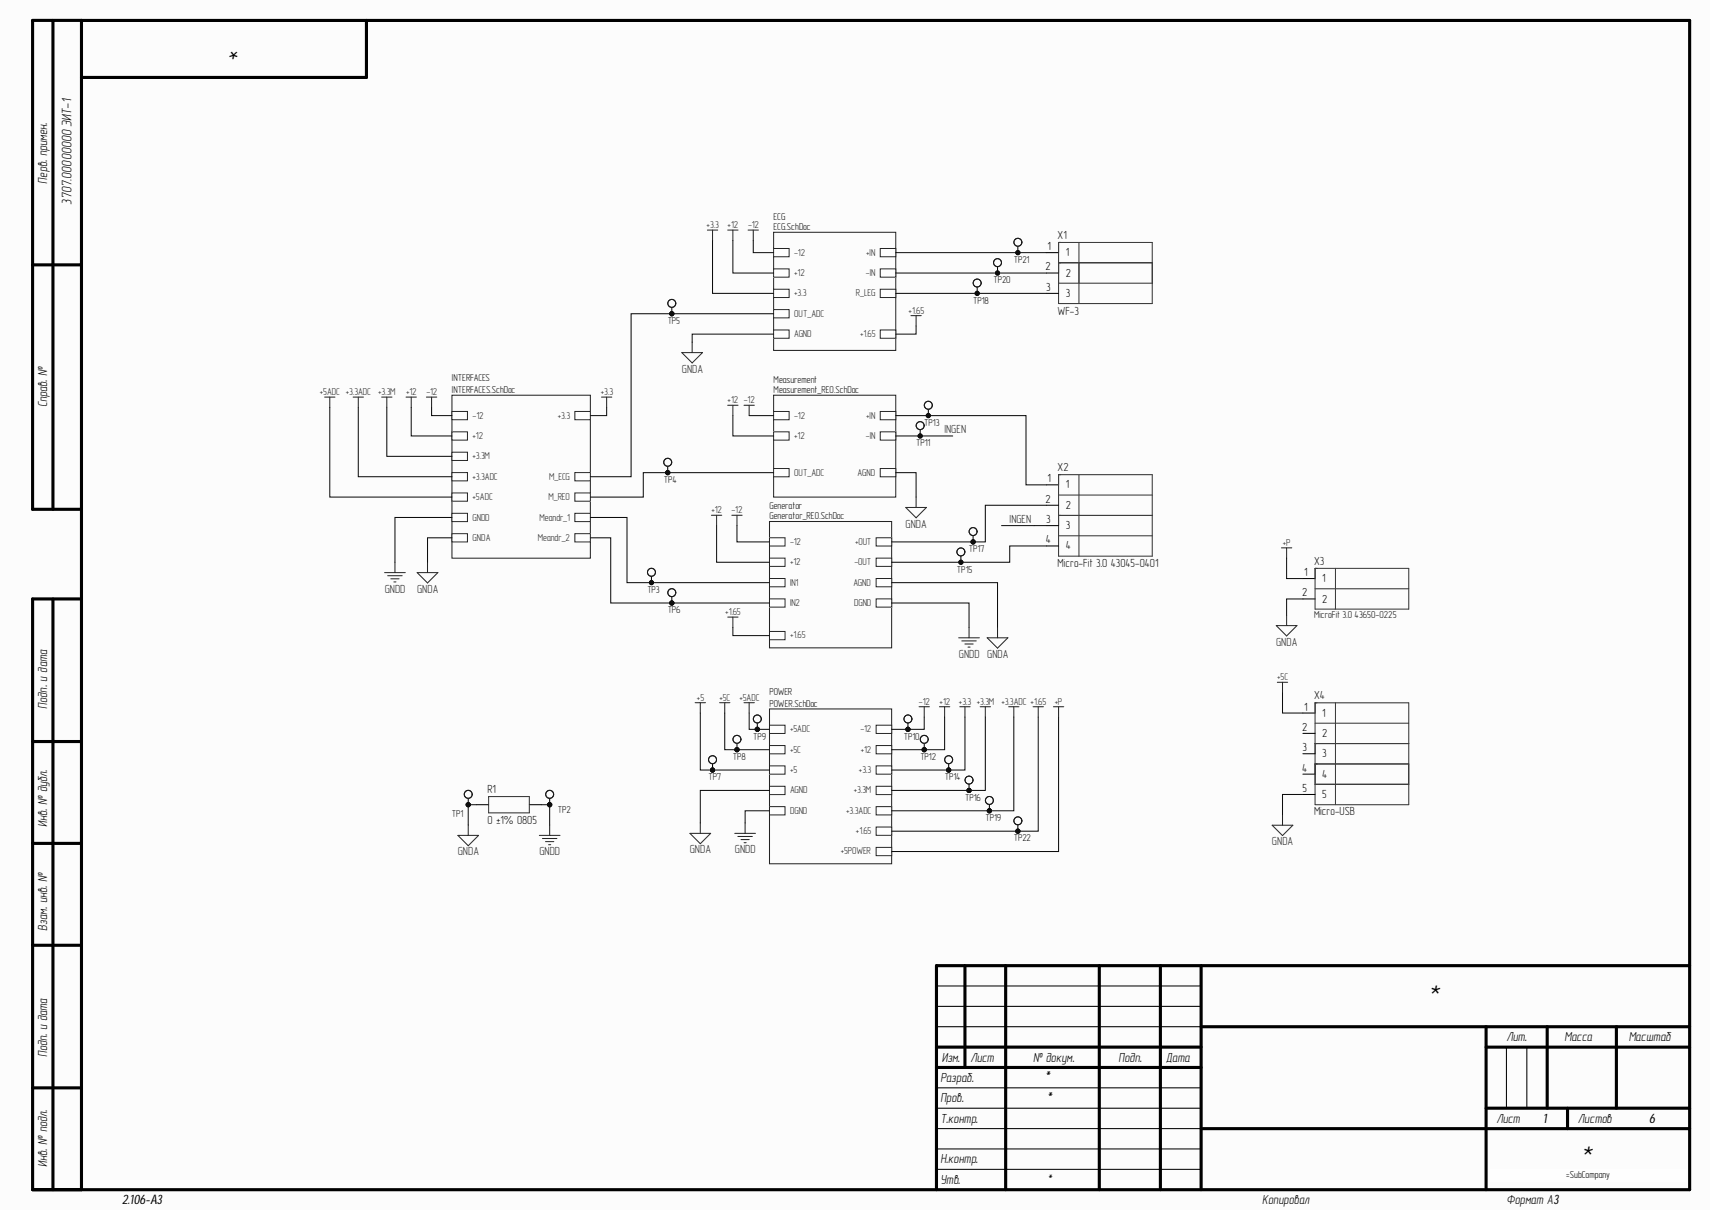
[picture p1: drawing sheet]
<svg xmlns="http://www.w3.org/2000/svg" width="420mm" height="297mm" viewBox="0 0 420 297" stroke-linecap="round" stroke-linejoin="round" font-family="sans-serif">
<defs><g id="words">
<g font-size="7">
<text x="350.1" y="246.6">*</text>
<text x="387.6" y="286.1">*</text>
</g>
<text font-size="6.6" x="59.4" y="9.9" transform="rotate(-180 59.4 9.9)">*</text>
<g font-size="3.9">
<text x="256.1" y="265.5">*</text>
<text x="256.6" y="270.5">*</text>
</g>
<g font-size="3.4">
<text x="17.5" y="50.3" transform="rotate(-90 17.5 50.3)">3707.00000000 ЭИТ-1</text>
<text x="256.8" y="290.4">*</text>
</g>
<g font-size="3.3">
<text x="11.6" y="45" transform="rotate(-90 11.6 45)">Перв. примен.</text>
<text x="11.6" y="99.9" transform="rotate(-90 11.6 99.9)">Справ. №</text>
<text x="11.6" y="173.9" transform="rotate(-90 11.6 173.9)">Подп. и дата</text>
<text x="11.6" y="202.9" transform="rotate(-90 11.6 202.9)">Инв. № дубл.</text>
<text x="11.6" y="228.4" transform="rotate(-90 11.6 228.4)">Взам. инв. №</text>
<text x="369.6" y="255.4">Лит.</text>
<text x="383.9" y="255.4">Масса</text>
<text x="399.6" y="255.4">Масштаб</text>
<text x="11.6" y="259.3" transform="rotate(-90 11.6 259.3)">Подп. и дата</text>
<text x="231.1" y="260.4">Изм.</text>
<text x="238.1" y="260.4">Лист</text>
<text x="253.5" y="260.4">№ докум.</text>
<text x="274.4" y="260.4">Подп.</text>
<text x="286" y="260.4">Дата</text>
<text x="230.7" y="265.4">Разраб.</text>
<text x="230.7" y="270.4">Пров.</text>
<text x="230.7" y="275.4">Т.контр.</text>
<text x="367.1" y="275.4">Лист</text>
<text x="378.6" y="275.4">1</text>
<text x="387.1" y="275.4">Листов</text>
<text x="404.6" y="275.4">6</text>
<text x="11.6" y="286.3" transform="rotate(-90 11.6 286.3)">Инв. № подл.</text>
<text x="230.7" y="285.4">Н.контр.</text>
<text x="230.7" y="290.4">Утв.</text>
<text x="29.9" y="295.4">2.106-A3</text>
<text x="309.7" y="295.4">Копировал</text>
<text x="369.6" y="295.4">Формат А3</text>
</g>
<g font-size="2.9" fill="#0e0e0e">
<text x="259.5" y="58.6">X1</text>
<text x="259.5" y="77.2">WF-3</text>
<text x="259.5" y="115.6">X2</text>
<text x="259.5" y="139.1">Micro-Fit 3.0 43045-0401</text>
<text x="322.4" y="138.5">X3</text>
<text x="322.4" y="171.5">X4</text>
<text x="119.6" y="194.5">R1</text>
<text x="119.6" y="202">0 ±1% 0805</text>
<text x="322.4" y="200">Micro-USB</text>
</g>
<g font-size="2.9">
<text x="257" y="61.3">1</text>
<text x="261.5" y="62.9">1</text>
<text x="256.5" y="66.3">2</text>
<text x="256.7" y="71.3">3</text>
<text x="261.5" y="67.9">2</text>
<text x="261.5" y="72.8">3</text>
<text x="257" y="118.3">1</text>
<text x="261.5" y="119.8">1</text>
<text x="256.5" y="123.3">2</text>
<text x="261.5" y="124.8">2</text>
<text x="256.7" y="128.3">3</text>
<text x="261.5" y="129.8">3</text>
<text x="256.6" y="133.3">4</text>
<text x="261.5" y="134.8">4</text>
<text x="319.9" y="141.3">1</text>
<text x="324.4" y="142.8">1</text>
<text x="319.5" y="146.3">2</text>
<text x="324.4" y="147.8">2</text>
<text x="319.5" y="179.3">2</text>
<text x="319.9" y="174.3">1</text>
<text x="324.4" y="175.8">1</text>
<text x="319.6" y="184.3">3</text>
<text x="324.4" y="180.8">2</text>
<text x="324.4" y="185.8">3</text>
<text x="319.5" y="189.3">4</text>
<text x="324.4" y="190.8">4</text>
<text x="319.6" y="194.3">5</text>
<text x="324.4" y="195.8">5</text>
</g>
<g font-size="2.9" fill="#262626">
<text x="167.3" y="91.5">GNDA</text>
<text x="231.7" y="106.3">INGEN</text>
<text x="222.2" y="129.5">GNDA</text>
<text x="247.7" y="128.3">INGEN</text>
<text x="94.4" y="145.4">GNDD</text>
<text x="102.3" y="145.4">GNDA</text>
<text x="235.3" y="161.4">GNDD GNDA</text>
<text x="313.1" y="158.4">GNDA</text>
<text x="112.3" y="209.8">GNDA</text>
<text x="132.4" y="209.8">GNDD</text>
<text x="169.2" y="209.3">GNDA</text>
<text x="180.3" y="209.3">GNDD</text>
<text x="312.1" y="207.4">GNDA</text>
</g>
<g font-size="2.5" fill="#0e0e0e">
<text x="189.8" y="53.9">ECG</text>
<text x="189.8" y="56.4">ECG.SchDoc</text>
<text x="248.7" y="64.5">TP21</text>
<text x="243.7" y="69.5">TP20</text>
<text x="238.8" y="74.5">TP18</text>
<text x="163.8" y="79.4">TP5</text>
<text x="110.9" y="93.4">INTERFACES</text>
<text x="189.8" y="93.9">Measurement</text>
<text x="110.9" y="96.5">INTERFACES.SchDoc</text>
<text x="189.8" y="96.5">Measurement_REO.SchDoc</text>
<text x="226.7" y="104.5">TP13</text>
<text x="224.8" y="109.5">TP11</text>
<text x="162.9" y="118.5">TP4</text>
<text x="188.8" y="124.9">Generator</text>
<text x="188.8" y="127.4">Generator_REO.SchDoc</text>
<text x="237.7" y="135.5">TP17</text>
<text x="234.8" y="140.5">TP15</text>
<text x="158.8" y="145.4">TP3</text>
<text x="163.8" y="150.4">TP6</text>
<text x="322.4" y="151.7">MicroFit 3.0 43650-0225</text>
<text x="188.8" y="170.4">POWER</text>
<text x="188.8" y="173.4">POWER.SchDoc</text>
<text x="184.8" y="181.4">TP9</text>
<text x="221.8" y="181.4">TP10</text>
<text x="173.8" y="191.4">TP7</text>
<text x="179.8" y="186.4">TP8</text>
<text x="225.8" y="186.4">TP12</text>
<text x="231.8" y="191.4">TP14</text>
<text x="236.8" y="196.4">TP16</text>
<text x="110.9" y="200.4">TP1</text>
<text x="136.8" y="199.3">TP2</text>
<text x="241.8" y="201.4">TP19</text>
<text x="248.7" y="206.4">TP22</text>
</g>
<g font-size="2.5" fill="#262626">
<text x="173.4" y="55.9">+3.3</text>
<text x="178.5" y="55.9">+12</text>
<text x="183.5" y="55.9">-12</text>
<text x="194.9" y="62.7">-12</text>
<text x="212.5" y="62.7">+IN</text>
<text x="194.9" y="67.7">+12</text>
<text x="212.5" y="67.7">-IN</text>
<text x="194.9" y="72.7">+3.3</text>
<text x="194.9" y="77.7">OUT_ADC</text>
<text x="210" y="72.7">R_LEG</text>
<text x="222.9" y="76.9">+1.65</text>
<text x="194.9" y="82.7">AGND</text>
<text x="211" y="82.7">+1.65</text>
<text x="78.5" y="96.9">+5ADC +3.3ADC</text>
<text x="92.8" y="96.9">+3.3M</text>
<text x="99.6" y="96.9">+12</text>
<text x="104.6" y="96.9">-12</text>
<text x="147.4" y="96.9">+3.3</text>
<text x="178.5" y="98.9">+12 -12</text>
<text x="116" y="107.7">+12</text>
<text x="116" y="102.7">-12</text>
<text x="136.8" y="102.7">+3.3</text>
<text x="194.9" y="102.7">-12</text>
<text x="194.9" y="107.7">+12</text>
<text x="212.5" y="107.7">-IN</text>
<text x="212.5" y="102.7">+IN</text>
<text x="116" y="112.7">+3.3M</text>
<text x="116" y="117.7">+3.3ADC</text>
<text x="134.7" y="117.7">M_ECG</text>
<text x="194.9" y="116.7">OUT_ADC</text>
<text x="210.4" y="116.7">AGND</text>
<text x="116" y="122.7">+5ADC</text>
<text x="134.6" y="122.7">M_REO</text>
<text x="174.6" y="125.9">+12</text>
<text x="179.5" y="125.9">-12</text>
<text x="116" y="127.7">GNDD</text>
<text x="132.4" y="127.7">Meandr_1</text>
<text x="116" y="132.7">GNDA</text>
<text x="131.9" y="132.7">Meandr_2</text>
<text x="193.8" y="133.7">-12</text>
<text x="209.8" y="133.7">+OUT</text>
<text x="314.8" y="133.9">+P</text>
<text x="193.8" y="143.7">IN1</text>
<text x="193.8" y="138.7">+12</text>
<text x="209.4" y="143.7">AGND</text>
<text x="209.7" y="138.7">-OUT</text>
<text x="193.8" y="148.7">IN2</text>
<text x="209.6" y="148.7">DGND</text>
<text x="177.9" y="150.9">+1.65</text>
<text x="193.8" y="156.6">+1.65</text>
<text x="313.4" y="166.8">+5C</text>
<text x="171" y="171.8">+5</text>
<text x="176.5" y="171.8">+5C</text>
<text x="181.4" y="171.8">+5ADC</text>
<text x="225.5" y="172.9">-12</text>
<text x="230.6" y="172.9">+12</text>
<text x="235.3" y="172.9">+3.3 +3.3M</text>
<text x="245.7" y="172.9">+3.3ADC +1.65</text>
<text x="258.8" y="172.9">+P</text>
<text x="193.8" y="179.6">+5ADC</text>
<text x="211.1" y="179.6">-12</text>
<text x="193.8" y="184.6">+5C</text>
<text x="211.2" y="184.6">+12</text>
<text x="193.8" y="189.6">+5</text>
<text x="210.8" y="189.6">+3.3</text>
<text x="193.8" y="194.6">AGND</text>
<text x="209.5" y="194.6">+3.3M</text>
<text x="193.8" y="199.6">DGND</text>
<text x="207.6" y="199.6">+3.3ADC</text>
<text x="206.3" y="209.6">+5POWER</text>
<text x="210" y="204.6">+1.65</text>
</g>
<text font-size="2.5" x="384.3" y="288.9">=SubCompany</text>
</g></defs>
<g fill="#fcfcfc">
<path d="M0 0h419.6v296.8h-419.6z" fill-rule="evenodd"/>
<path d="M0 0h419.6v296.8h-419.6z" fill-rule="evenodd"/>
</g>
<g fill="none" stroke="#000" stroke-width=".76">
<path d="M13 5v119.9M20 5v286.8M89.9 5v14h-69.9M8 65h12M20 124.9h-12v-119.9h406.6v286.8h-406.6v-144.9h12M13 146.9v144.9M8 181.9h12M8 206.9h12M8 231.9h12M229.8 236.9h184.8M229.8 236.9v54.9M236.8 236.9v24.9"/>
<path d="M246.7 236.9v54.9M269.7 236.9v54.9M284.7 236.9v54.9M294.7 236.9v54.9M229.8 256.8h64.9M294.7 251.8h119.9M364.6 256.9h50M364.6 251.8v40M379.6 251.8v20M396.6 251.8v20M8 266.8h12M229.8 261.8h64.9"/>
<path d="M294.7 276.8h119.9M364.6 271.8h50M384.6 271.8v5"/>
</g>
<path d="M229.8 251.8h64.9M229.8 246.8h64.9M229.8 241.8h64.9M369.6 256.9v14.9M374.6 256.9v14.9M229.8 276.8h64.9M229.8 271.8h64.9M229.8 266.8h64.9M229.8 286.8h64.9M229.8 281.8h64.9" fill="none" stroke="#000" stroke-width=".25"/>
<path d="M365.6 286.8h48v3h-48z" fill-rule="evenodd" fill="#fefefe"/>
<path d="M365.6 286.8h48v3h-48z" fill="none" stroke="#fefefe" stroke-width=".25"/>
<path d="M188.8 127.9h30v31h-30z" fill="none" stroke="#262626" stroke-width=".25"/>
<path d="M215 141.9h3.8v2h-3.8z" fill-rule="evenodd" fill="#fefefe"/>
<path d="M215 141.9h3.8v2h-3.8z" fill="none" stroke="#262626" stroke-width=".25"/>
<path d="M215 136.9h3.8v2h-3.8z" fill-rule="evenodd" fill="#fefefe"/>
<path d="M215 136.9h3.8v2h-3.8z" fill="none" stroke="#262626" stroke-width=".25"/>
<path d="M188.8 141.9h3.8v2h-3.8z" fill-rule="evenodd" fill="#fefefe"/>
<path d="M188.8 141.9h3.8v2h-3.8z" fill="none" stroke="#262626" stroke-width=".25"/>
<path d="M215 131.9h3.8v2h-3.8z" fill-rule="evenodd" fill="#fefefe"/>
<path d="M215 131.9h3.8v2h-3.8z" fill="none" stroke="#262626" stroke-width=".25"/>
<path d="M188.8 131.9h3.8v2h-3.8z" fill-rule="evenodd" fill="#fefefe"/>
<path d="M188.8 131.9h3.8v2h-3.8z" fill="none" stroke="#262626" stroke-width=".25"/>
<path d="M188.8 136.9h3.8v2h-3.8z" fill-rule="evenodd" fill="#fefefe"/>
<path d="M188.8 136.9h3.8v2h-3.8z" fill="none" stroke="#262626" stroke-width=".25"/>
<path d="M188.8 146.9h3.8v2h-3.8z" fill-rule="evenodd" fill="#fefefe"/>
<path d="M188.8 146.9h3.8v2h-3.8z" fill="none" stroke="#262626" stroke-width=".25"/>
<path d="M215 146.9h3.8v2h-3.8z" fill-rule="evenodd" fill="#fefefe"/>
<path d="M215 146.9h3.8v2h-3.8z" fill="none" stroke="#262626" stroke-width=".25"/>
<path d="M188.8 154.9h3.8v2h-3.8z" fill-rule="evenodd" fill="#fefefe"/>
<path d="M189.8 96.9h30v25h-30zM188.8 154.9h3.8v2h-3.8z" fill="none" stroke="#262626" stroke-width=".25"/>
<path d="M216 114.9h3.8v2.1h-3.8z" fill-rule="evenodd" fill="#fefefe"/>
<path d="M216 114.9h3.8v2.1h-3.8z" fill="none" stroke="#262626" stroke-width=".25"/>
<path d="M189.8 100.9h3.8v2.1h-3.8z" fill-rule="evenodd" fill="#fefefe"/>
<path d="M189.8 100.9h3.8v2.1h-3.8z" fill="none" stroke="#262626" stroke-width=".25"/>
<path d="M189.8 105.9h3.8v2.1h-3.8z" fill-rule="evenodd" fill="#fefefe"/>
<path d="M189.8 105.9h3.8v2.1h-3.8z" fill="none" stroke="#262626" stroke-width=".25"/>
<path d="M216 100.9h3.8v2.1h-3.8z" fill-rule="evenodd" fill="#fefefe"/>
<path d="M216 100.9h3.8v2.1h-3.8z" fill="none" stroke="#262626" stroke-width=".25"/>
<path d="M216 105.9h3.8v2.1h-3.8z" fill-rule="evenodd" fill="#fefefe"/>
<path d="M216 105.9h3.8v2.1h-3.8z" fill="none" stroke="#262626" stroke-width=".25"/>
<path d="M189.8 114.9h3.8v2.1h-3.8z" fill-rule="evenodd" fill="#fefefe"/>
<path d="M189.8 114.9h3.8v2.1h-3.8zM188.8 173.9h30v38h-30z" fill="none" stroke="#262626" stroke-width=".25"/>
<path d="M188.8 192.9h3.8v2h-3.8z" fill-rule="evenodd" fill="#fefefe"/>
<path d="M188.8 192.9h3.8v2h-3.8z" fill="none" stroke="#262626" stroke-width=".25"/>
<path d="M215 177.9h3.8v2h-3.8z" fill-rule="evenodd" fill="#fefefe"/>
<path d="M215 177.9h3.8v2h-3.8z" fill="none" stroke="#262626" stroke-width=".25"/>
<path d="M215 182.9h3.8v2h-3.8z" fill-rule="evenodd" fill="#fefefe"/>
<path d="M215 182.9h3.8v2h-3.8z" fill="none" stroke="#262626" stroke-width=".25"/>
<path d="M215 187.9h3.8v2h-3.8z" fill-rule="evenodd" fill="#fefefe"/>
<path d="M215 187.9h3.8v2h-3.8z" fill="none" stroke="#262626" stroke-width=".25"/>
<path d="M188.8 177.9h3.8v2h-3.8z" fill-rule="evenodd" fill="#fefefe"/>
<path d="M188.8 177.9h3.8v2h-3.8z" fill="none" stroke="#262626" stroke-width=".25"/>
<path d="M215 192.9h3.8v2h-3.8z" fill-rule="evenodd" fill="#fefefe"/>
<path d="M215 192.9h3.8v2h-3.8z" fill="none" stroke="#262626" stroke-width=".25"/>
<path d="M188.8 182.9h3.8v2h-3.8z" fill-rule="evenodd" fill="#fefefe"/>
<path d="M188.8 182.9h3.8v2h-3.8z" fill="none" stroke="#262626" stroke-width=".25"/>
<path d="M188.8 187.9h3.8v2h-3.8z" fill-rule="evenodd" fill="#fefefe"/>
<path d="M188.8 187.9h3.8v2h-3.8z" fill="none" stroke="#262626" stroke-width=".25"/>
<path d="M188.8 197.9h3.8v2h-3.8z" fill-rule="evenodd" fill="#fefefe"/>
<path d="M188.8 197.9h3.8v2h-3.8z" fill="none" stroke="#262626" stroke-width=".25"/>
<path d="M215 197.9h3.8v2h-3.8z" fill-rule="evenodd" fill="#fefefe"/>
<path d="M215 197.9h3.8v2h-3.8z" fill="none" stroke="#262626" stroke-width=".25"/>
<path d="M215 202.9h3.8v2h-3.8z" fill-rule="evenodd" fill="#fefefe"/>
<path d="M215 202.9h3.8v2h-3.8z" fill="none" stroke="#262626" stroke-width=".25"/>
<path d="M215 207.9h3.8v2h-3.8z" fill-rule="evenodd" fill="#fefefe"/>
<path d="M189.8 57h30v29h-30zM215 207.9h3.8v2h-3.8z" fill="none" stroke="#262626" stroke-width=".25"/>
<path d="M189.8 80.9h3.8v2.1h-3.8z" fill-rule="evenodd" fill="#fefefe"/>
<path d="M189.8 80.9h3.8v2.1h-3.8z" fill="none" stroke="#262626" stroke-width=".25"/>
<path d="M189.8 61h3.8v2h-3.8z" fill-rule="evenodd" fill="#fefefe"/>
<path d="M189.8 61h3.8v2h-3.8z" fill="none" stroke="#262626" stroke-width=".25"/>
<path d="M189.8 66h3.8v2h-3.8z" fill-rule="evenodd" fill="#fefefe"/>
<path d="M189.8 66h3.8v2h-3.8z" fill="none" stroke="#262626" stroke-width=".25"/>
<path d="M189.8 70.9h3.8v2.1h-3.8z" fill-rule="evenodd" fill="#fefefe"/>
<path d="M189.8 70.9h3.8v2.1h-3.8z" fill="none" stroke="#262626" stroke-width=".25"/>
<path d="M216 61h3.8v2h-3.8z" fill-rule="evenodd" fill="#fefefe"/>
<path d="M216 61h3.8v2h-3.8z" fill="none" stroke="#262626" stroke-width=".25"/>
<path d="M216 66h3.8v2h-3.8z" fill-rule="evenodd" fill="#fefefe"/>
<path d="M216 66h3.8v2h-3.8z" fill="none" stroke="#262626" stroke-width=".25"/>
<path d="M189.8 75.9h3.8v2.1h-3.8z" fill-rule="evenodd" fill="#fefefe"/>
<path d="M189.8 75.9h3.8v2.1h-3.8z" fill="none" stroke="#262626" stroke-width=".25"/>
<path d="M216 70.9h3.8v2.1h-3.8z" fill-rule="evenodd" fill="#fefefe"/>
<path d="M216 70.9h3.8v2.1h-3.8z" fill="none" stroke="#262626" stroke-width=".25"/>
<path d="M216 80.9h3.8v2.1h-3.8z" fill-rule="evenodd" fill="#fefefe"/>
<path d="M110.9 96.9h34v40h-34zM216 80.9h3.8v2.1h-3.8z" fill="none" stroke="#262626" stroke-width=".25"/>
<path d="M141 125.9h3.9v2h-3.9z" fill-rule="evenodd" fill="#fefefe"/>
<path d="M141 125.9h3.9v2h-3.9z" fill="none" stroke="#262626" stroke-width=".25"/>
<path d="M141 115.9h3.9v2h-3.9z" fill-rule="evenodd" fill="#fefefe"/>
<path d="M141 115.9h3.9v2h-3.9z" fill="none" stroke="#262626" stroke-width=".25"/>
<path d="M110.9 125.9h3.8v2h-3.8z" fill-rule="evenodd" fill="#fefefe"/>
<path d="M110.9 125.9h3.8v2h-3.8z" fill="none" stroke="#262626" stroke-width=".25"/>
<path d="M110.9 130.9h3.8v2h-3.8z" fill-rule="evenodd" fill="#fefefe"/>
<path d="M110.9 130.9h3.8v2h-3.8z" fill="none" stroke="#262626" stroke-width=".25"/>
<path d="M141 120.9h3.9v2h-3.9z" fill-rule="evenodd" fill="#fefefe"/>
<path d="M141 120.9h3.9v2h-3.9z" fill="none" stroke="#262626" stroke-width=".25"/>
<path d="M141 130.9h3.9v2h-3.9z" fill-rule="evenodd" fill="#fefefe"/>
<path d="M141 130.9h3.9v2h-3.9z" fill="none" stroke="#262626" stroke-width=".25"/>
<path d="M110.9 120.9h3.8v2h-3.8z" fill-rule="evenodd" fill="#fefefe"/>
<path d="M110.9 120.9h3.8v2h-3.8z" fill="none" stroke="#262626" stroke-width=".25"/>
<path d="M110.9 115.9h3.8v2h-3.8z" fill-rule="evenodd" fill="#fefefe"/>
<path d="M110.9 115.9h3.8v2h-3.8z" fill="none" stroke="#262626" stroke-width=".25"/>
<path d="M110.9 110.9h3.8v2h-3.8z" fill-rule="evenodd" fill="#fefefe"/>
<path d="M110.9 110.9h3.8v2h-3.8z" fill="none" stroke="#262626" stroke-width=".25"/>
<path d="M110.9 105.9h3.8v2.1h-3.8z" fill-rule="evenodd" fill="#fefefe"/>
<path d="M110.9 105.9h3.8v2.1h-3.8z" fill="none" stroke="#262626" stroke-width=".25"/>
<path d="M110.9 100.9h3.8v2.1h-3.8z" fill-rule="evenodd" fill="#fefefe"/>
<path d="M110.9 100.9h3.8v2.1h-3.8z" fill="none" stroke="#262626" stroke-width=".25"/>
<path d="M141 100.9h3.9v2.1h-3.9z" fill-rule="evenodd" fill="#fefefe"/>
<g fill="none" stroke="#262626" stroke-width=".25">
<path d="M173.6 56.4h2.5M174.8 56.4v2.6M178.5 56.4h2.6M179.8 56.4v2.6M183.5 56.4h2.6M184.8 56.4v2.6M223.5 77.4h2.5M224.8 77.4v2.6M79.6 97.4h2.6M80.9 97.4v2.5M86.6 97.4h2.6M87.9 97.4v2.5"/>
<path d="M93.6 97.4h2.6M94.9 97.4v2.5M99.6 97.4h2.6M100.9 97.4v2.5M104.6 97.4h2.6M105.9 97.4v2.5M167.3 86.5h5.1l-2.6 2.5zM169.8 83.9v2.6M182.5 99.4h2.6M183.8 99.4v2.5M141 100.9h3.9v2.1h-3.9zM96.9 137.9v2.6"/>
<path d="M104.9 137.9v2.6M174.6 126.4h2.5M175.8 126.4v2.5M179.6 126.4h2.5M180.8 126.4v2.5M222.2 124.5h5.1l-2.5 2.5zM224.8 121.9v2.6M94.4 140.5h5M95.1 141.2h3.6M95.9 142h2M96.6 142.7h.6M102.4 140.5h5l-2.5 2.5z"/>
<path d="M178.5 151.4h2.6M179.8 151.4v2.5M235.2 156.4h5.1M236 157.2h3.5M236.7 158h2.1M237.5 158.7h.5M237.8 153.9v2.5M242.2 156.4h5.1l-2.6 2.6zM244.7 153.9v2.5M170.6 172.4h2.5M171.8 172.4v2.5M176.6 172.4h2.5"/>
<path d="M177.8 172.4v2.5M182.5 172.4h2.6M183.8 172.4v2.5M225.5 173.4h2.5M226.8 173.4v2.5M230.5 173.4h2.5M231.8 173.4v2.5M235.5 173.4h2.5M236.8 173.4v2.5M240.5 173.4h2.5M241.8 173.4v2.5M247.5 173.4h2.5"/>
<path d="M248.7 173.4v2.5M253.5 173.4h2.5M254.7 173.4v2.5M313.4 167.4h2.5M314.7 167.4v2.5M314.7 199.9v2.5M112.3 204.9h5.1l-2.5 2.6zM114.9 202.4v2.5M132.3 204.9h5.1M133.1 205.7h3.5M133.9 206.4h2M134.6 207.2h.5"/>
<path d="M134.9 202.4v2.5M169.3 204.4h5.1l-2.6 2.6zM171.8 201.9v2.5M180.3 204.4h5.1M181 205.2h3.6M181.8 205.9h2M182.6 206.7h.5M182.8 201.9v2.5M312.1 202.4h5.1l-2.5 2.6z"/>
</g>
<path d="M256.7 62h3M256.7 67h3M256.7 72h3M256.7 118.9h3M256.7 123.9h3M256.7 128.9h3M256.7 133.9h3M116.9 197.4h3M129.9 197.4h3" fill="none" stroke="#000" stroke-width=".25"/>
<path d="M259.7 59.5h23v15h-23zM264.7 59.5v15M259.7 69.5h23M259.7 64.5h23M259.7 116.4h23v20h-23zM264.7 116.4v20M259.7 126.4h23M259.7 121.4h23M259.7 131.4h23" fill="none" stroke="#353535" stroke-width=".25"/>
<path d="M119.9 195.4h10v4h-10z" fill="none" stroke="#343434" stroke-width=".25"/>
<circle cx="134.9" cy="197.4" r=".51" fill="#0e0e0e"/>
<circle cx="134.9" cy="197.4" r=".51" fill="none" stroke="#0e0e0e" stroke-width=".25"/>
<path d="M134.9 195.9v1.5" fill="none" stroke="#000" stroke-width=".25"/>
<circle cx="134.9" cy="197.4" r=".51" fill="#0e0e0e"/>
<circle cx="134.9" cy="197.4" r=".51" fill="none" stroke="#0e0e0e" stroke-width=".25"/>
<circle cx="134.9" cy="194.8" r=".98" fill="none" stroke="#1c1c1c" stroke-width=".25"/>
<circle cx="114.9" cy="197.4" r=".51" fill="#0e0e0e"/>
<circle cx="114.9" cy="197.4" r=".51" fill="none" stroke="#0e0e0e" stroke-width=".25"/>
<path d="M114.9 195.9v1.5" fill="none" stroke="#000" stroke-width=".25"/>
<circle cx="114.9" cy="197.4" r=".51" fill="#0e0e0e"/>
<circle cx="114.9" cy="197.4" r=".51" fill="none" stroke="#0e0e0e" stroke-width=".25"/>
<circle cx="114.9" cy="194.8" r=".98" fill="none" stroke="#1c1c1c" stroke-width=".25"/>
<circle cx="227.8" cy="101.9" r=".51" fill="#0e0e0e"/>
<circle cx="227.8" cy="101.9" r=".51" fill="none" stroke="#0e0e0e" stroke-width=".25"/>
<path d="M227.8 100.4v1.5" fill="none" stroke="#000" stroke-width=".25"/>
<circle cx="227.8" cy="101.9" r=".51" fill="#0e0e0e"/>
<circle cx="227.8" cy="101.9" r=".51" fill="none" stroke="#0e0e0e" stroke-width=".25"/>
<circle cx="227.8" cy="99.4" r=".98" fill="none" stroke="#1c1c1c" stroke-width=".25"/>
<circle cx="225.8" cy="106.9" r=".51" fill="#0e0e0e"/>
<circle cx="225.8" cy="106.9" r=".51" fill="none" stroke="#0e0e0e" stroke-width=".25"/>
<path d="M225.8 105.4v1.5" fill="none" stroke="#000" stroke-width=".25"/>
<circle cx="225.8" cy="106.9" r=".51" fill="#0e0e0e"/>
<circle cx="225.8" cy="106.9" r=".51" fill="none" stroke="#0e0e0e" stroke-width=".25"/>
<g fill="none" stroke="#1c1c1c" stroke-width=".25">
<circle cx="225.8" cy="104.4" r=".98"/>
<circle cx="225.8" cy="104.4" r=".97"/>
</g>
<circle cx="249.7" cy="62" r=".51" fill="#0e0e0e"/>
<circle cx="249.7" cy="62" r=".51" fill="none" stroke="#0e0e0e" stroke-width=".25"/>
<path d="M249.7 60.5v1.5" fill="none" stroke="#000" stroke-width=".25"/>
<circle cx="249.7" cy="62" r=".51" fill="#0e0e0e"/>
<circle cx="249.7" cy="62" r=".51" fill="none" stroke="#0e0e0e" stroke-width=".25"/>
<g fill="none" stroke="#1c1c1c" stroke-width=".25">
<circle cx="249.7" cy="59.4" r=".97"/>
<circle cx="249.7" cy="59.4" r=".98"/>
</g>
<circle cx="244.7" cy="67" r=".51" fill="#0e0e0e"/>
<circle cx="244.7" cy="67" r=".51" fill="none" stroke="#0e0e0e" stroke-width=".25"/>
<path d="M244.7 65.5v1.5" fill="none" stroke="#000" stroke-width=".25"/>
<circle cx="244.7" cy="67" r=".51" fill="#0e0e0e"/>
<circle cx="244.7" cy="67" r=".51" fill="none" stroke="#0e0e0e" stroke-width=".25"/>
<g fill="none" stroke="#1c1c1c" stroke-width=".25">
<circle cx="244.7" cy="64.4" r=".97"/>
<circle cx="244.8" cy="64.4" r=".97"/>
</g>
<circle cx="239.8" cy="72" r=".51" fill="#0e0e0e"/>
<circle cx="239.8" cy="72" r=".51" fill="none" stroke="#0e0e0e" stroke-width=".25"/>
<path d="M239.8 70.5v1.5" fill="none" stroke="#000" stroke-width=".25"/>
<circle cx="239.8" cy="72" r=".51" fill="#0e0e0e"/>
<circle cx="239.8" cy="72" r=".51" fill="none" stroke="#0e0e0e" stroke-width=".25"/>
<g fill="none" stroke="#1c1c1c" stroke-width=".25">
<circle cx="239.8" cy="69.4" r=".98"/>
<circle cx="239.8" cy="69.4" r=".97"/>
</g>
<circle cx="159.8" cy="142.9" r=".51" fill="#0e0e0e"/>
<circle cx="159.8" cy="142.9" r=".51" fill="none" stroke="#0e0e0e" stroke-width=".25"/>
<path d="M159.8 141.4v1.5" fill="none" stroke="#000" stroke-width=".25"/>
<circle cx="159.8" cy="142.9" r=".51" fill="#0e0e0e"/>
<circle cx="159.8" cy="142.9" r=".51" fill="none" stroke="#0e0e0e" stroke-width=".25"/>
<g fill="none" stroke="#1c1c1c" stroke-width=".25">
<circle cx="159.8" cy="140.4" r=".98"/>
<circle cx="159.8" cy="140.4" r=".97"/>
</g>
<circle cx="164.8" cy="147.9" r=".51" fill="#0e0e0e"/>
<circle cx="164.8" cy="147.9" r=".51" fill="none" stroke="#0e0e0e" stroke-width=".25"/>
<path d="M164.8 146.4v1.5" fill="none" stroke="#000" stroke-width=".25"/>
<circle cx="164.8" cy="147.9" r=".51" fill="#0e0e0e"/>
<circle cx="164.8" cy="147.9" r=".51" fill="none" stroke="#0e0e0e" stroke-width=".25"/>
<g fill="none" stroke="#1c1c1c" stroke-width=".25">
<circle cx="164.8" cy="145.4" r=".97"/>
<circle cx="164.8" cy="145.4" r=".98"/>
</g>
<path d="M147.6 97.4h2.5M148.8 97.4v2.5M178.5 99.4h2.6M179.8 99.4v2.5" fill="none" stroke="#262626" stroke-width=".25"/>
<circle cx="222.8" cy="178.9" r=".51" fill="#0e0e0e"/>
<circle cx="222.8" cy="178.9" r=".51" fill="none" stroke="#0e0e0e" stroke-width=".25"/>
<path d="M222.8 177.4v1.5" fill="none" stroke="#000" stroke-width=".25"/>
<circle cx="222.8" cy="178.9" r=".51" fill="#0e0e0e"/>
<circle cx="222.8" cy="178.9" r=".51" fill="none" stroke="#0e0e0e" stroke-width=".25"/>
<circle cx="222.8" cy="176.3" r=".97" fill="none" stroke="#1c1c1c" stroke-width=".25"/>
<circle cx="226.8" cy="183.9" r=".51" fill="#0e0e0e"/>
<circle cx="226.8" cy="183.9" r=".51" fill="none" stroke="#0e0e0e" stroke-width=".25"/>
<path d="M226.8 182.4v1.5" fill="none" stroke="#000" stroke-width=".25"/>
<circle cx="226.8" cy="183.9" r=".51" fill="#0e0e0e"/>
<circle cx="226.8" cy="183.9" r=".51" fill="none" stroke="#0e0e0e" stroke-width=".25"/>
<circle cx="226.8" cy="181.3" r=".97" fill="none" stroke="#1c1c1c" stroke-width=".25"/>
<circle cx="232.8" cy="188.9" r=".51" fill="#0e0e0e"/>
<circle cx="232.8" cy="188.9" r=".51" fill="none" stroke="#0e0e0e" stroke-width=".25"/>
<path d="M232.8 187.4v1.5" fill="none" stroke="#000" stroke-width=".25"/>
<circle cx="232.8" cy="188.9" r=".51" fill="#0e0e0e"/>
<circle cx="232.8" cy="188.9" r=".51" fill="none" stroke="#0e0e0e" stroke-width=".25"/>
<circle cx="232.8" cy="186.3" r=".97" fill="none" stroke="#1c1c1c" stroke-width=".25"/>
<circle cx="237.8" cy="193.9" r=".51" fill="#0e0e0e"/>
<circle cx="237.8" cy="193.9" r=".51" fill="none" stroke="#0e0e0e" stroke-width=".25"/>
<path d="M237.8 192.4v1.5" fill="none" stroke="#000" stroke-width=".25"/>
<circle cx="237.8" cy="193.9" r=".51" fill="#0e0e0e"/>
<circle cx="237.8" cy="193.9" r=".51" fill="none" stroke="#0e0e0e" stroke-width=".25"/>
<g fill="none" stroke="#1c1c1c" stroke-width=".25">
<circle cx="237.8" cy="191.3" r=".98"/>
<circle cx="237.8" cy="191.3" r=".97"/>
</g>
<circle cx="242.8" cy="198.9" r=".51" fill="#0e0e0e"/>
<circle cx="242.8" cy="198.9" r=".51" fill="none" stroke="#0e0e0e" stroke-width=".25"/>
<path d="M242.8 197.4v1.5" fill="none" stroke="#000" stroke-width=".25"/>
<circle cx="242.8" cy="198.9" r=".51" fill="#0e0e0e"/>
<circle cx="242.8" cy="198.9" r=".51" fill="none" stroke="#0e0e0e" stroke-width=".25"/>
<g fill="none" stroke="#1c1c1c" stroke-width=".25">
<circle cx="242.7" cy="196.3" r=".97"/>
<circle cx="242.8" cy="196.3" r=".97"/>
</g>
<circle cx="249.7" cy="203.9" r=".51" fill="#0e0e0e"/>
<circle cx="249.7" cy="203.9" r=".51" fill="none" stroke="#0e0e0e" stroke-width=".25"/>
<path d="M249.7 202.4v1.5" fill="none" stroke="#000" stroke-width=".25"/>
<circle cx="249.7" cy="203.9" r=".51" fill="#0e0e0e"/>
<circle cx="249.7" cy="203.9" r=".51" fill="none" stroke="#0e0e0e" stroke-width=".25"/>
<g fill="none" stroke="#1c1c1c" stroke-width=".25">
<circle cx="249.7" cy="201.3" r=".97"/>
<circle cx="249.7" cy="201.3" r=".98"/>
</g>
<circle cx="185.8" cy="178.9" r=".51" fill="#0e0e0e"/>
<circle cx="185.8" cy="178.9" r=".51" fill="none" stroke="#0e0e0e" stroke-width=".25"/>
<path d="M185.8 177.4v1.5" fill="none" stroke="#000" stroke-width=".25"/>
<circle cx="185.8" cy="178.9" r=".51" fill="#0e0e0e"/>
<circle cx="185.8" cy="178.9" r=".51" fill="none" stroke="#0e0e0e" stroke-width=".25"/>
<circle cx="185.8" cy="176.3" r=".97" fill="none" stroke="#1c1c1c" stroke-width=".25"/>
<circle cx="180.8" cy="183.9" r=".51" fill="#0e0e0e"/>
<circle cx="180.8" cy="183.9" r=".51" fill="none" stroke="#0e0e0e" stroke-width=".25"/>
<path d="M180.8 182.4v1.5" fill="none" stroke="#000" stroke-width=".25"/>
<circle cx="180.8" cy="183.9" r=".51" fill="#0e0e0e"/>
<circle cx="180.8" cy="183.9" r=".51" fill="none" stroke="#0e0e0e" stroke-width=".25"/>
<g fill="none" stroke="#1c1c1c" stroke-width=".25">
<circle cx="180.8" cy="181.3" r=".98"/>
<circle cx="180.8" cy="181.4" r=".97"/>
</g>
<circle cx="174.8" cy="188.9" r=".51" fill="#0e0e0e"/>
<circle cx="174.8" cy="188.9" r=".51" fill="none" stroke="#0e0e0e" stroke-width=".25"/>
<path d="M174.8 187.4v1.5" fill="none" stroke="#000" stroke-width=".25"/>
<circle cx="174.8" cy="188.9" r=".51" fill="#0e0e0e"/>
<circle cx="174.8" cy="188.9" r=".51" fill="none" stroke="#0e0e0e" stroke-width=".25"/>
<circle cx="174.8" cy="186.3" r=".98" fill="none" stroke="#1c1c1c" stroke-width=".25"/>
<circle cx="163.8" cy="115.9" r=".51" fill="#0e0e0e"/>
<circle cx="163.8" cy="115.9" r=".51" fill="none" stroke="#0e0e0e" stroke-width=".25"/>
<path d="M163.8 114.4v1.5" fill="none" stroke="#000" stroke-width=".25"/>
<circle cx="163.8" cy="115.9" r=".51" fill="#0e0e0e"/>
<circle cx="163.8" cy="115.9" r=".51" fill="none" stroke="#0e0e0e" stroke-width=".25"/>
<circle cx="163.8" cy="113.4" r=".98" fill="none" stroke="#1c1c1c" stroke-width=".25"/>
<circle cx="164.8" cy="77" r=".51" fill="#0e0e0e"/>
<circle cx="164.8" cy="77" r=".51" fill="none" stroke="#0e0e0e" stroke-width=".25"/>
<path d="M164.8 75.5v1.5" fill="none" stroke="#000" stroke-width=".25"/>
<circle cx="164.8" cy="77" r=".51" fill="#0e0e0e"/>
<circle cx="164.8" cy="77" r=".51" fill="none" stroke="#0e0e0e" stroke-width=".25"/>
<g fill="none" stroke="#1c1c1c" stroke-width=".25">
<circle cx="164.8" cy="74.4" r=".98"/>
<circle cx="164.8" cy="74.4" r=".97"/>
</g>
<circle cx="238.8" cy="132.9" r=".51" fill="#0e0e0e"/>
<circle cx="238.8" cy="132.9" r=".51" fill="none" stroke="#0e0e0e" stroke-width=".25"/>
<path d="M238.8 131.4v1.5" fill="none" stroke="#000" stroke-width=".25"/>
<circle cx="238.8" cy="132.9" r=".51" fill="#0e0e0e"/>
<circle cx="238.8" cy="132.9" r=".51" fill="none" stroke="#0e0e0e" stroke-width=".25"/>
<circle cx="238.8" cy="130.4" r=".97" fill="none" stroke="#1c1c1c" stroke-width=".25"/>
<circle cx="235.8" cy="137.9" r=".51" fill="#0e0e0e"/>
<circle cx="235.8" cy="137.9" r=".51" fill="none" stroke="#0e0e0e" stroke-width=".25"/>
<path d="M235.8 136.4v1.5" fill="none" stroke="#000" stroke-width=".25"/>
<circle cx="235.8" cy="137.9" r=".51" fill="#0e0e0e"/>
<g fill="none" stroke="#0e0e0e" stroke-width=".25">
<path d="M219.8 62h36.9M219.8 67h36.9M219.8 72h36.9M219.8 115.9h5v6M256.7 133.9h-9v4h-28.9M218.8 142.9h25.9v11M231.8 175.9v8h-13"/>
<circle cx="235.8" cy="137.9" r=".51"/>
</g>
<circle cx="235.8" cy="135.4" r=".98" fill="none" stroke="#1c1c1c" stroke-width=".25"/>
<path d="M319.7 141.9h3M319.7 146.9h3M319.7 174.9h3M319.7 179.9h3M319.7 184.9h3M319.7 189.9h3M319.7 194.9h3" fill="none" stroke="#000" stroke-width=".25"/>
<path d="M322.7 139.4h22.9v10h-22.9zM327.7 139.4v10M322.7 144.4h22.9M322.7 172.4h22.9v25h-22.9zM322.7 177.4h22.9M327.7 172.4v25M322.7 182.4h22.9M322.7 192.4h22.9M322.7 187.4h22.9" fill="none" stroke="#353535" stroke-width=".25"/>
<path d="M258.5 173.4h2.5M259.7 173.4v2.5" fill="none" stroke="#262626" stroke-width=".25"/>
<circle cx="226.8" cy="183.9" r=".51" fill="#0e0e0e"/>
<g fill="none" stroke="#0e0e0e" stroke-width=".25">
<path d="M226.8 175.9v3h-8"/>
<circle cx="226.8" cy="183.9" r=".51"/>
</g>
<circle cx="222.8" cy="178.9" r=".51" fill="#0e0e0e"/>
<g fill="none" stroke="#0e0e0e" stroke-width=".25">
<path d="M236.8 175.9v13h-18"/>
<circle cx="222.8" cy="178.9" r=".51"/>
</g>
<circle cx="232.8" cy="188.9" r=".51" fill="#0e0e0e"/>
<g fill="none" stroke="#0e0e0e" stroke-width=".25">
<path d="M183.8 174.9v4h5"/>
<circle cx="232.8" cy="188.9" r=".51"/>
</g>
<circle cx="185.8" cy="178.9" r=".51" fill="#0e0e0e"/>
<g fill="none" stroke="#0e0e0e" stroke-width=".25">
<path d="M174.8 59v13h15M179.8 59v8h10M184.8 59v3h5M224.8 80v2h-5M183.8 101.9h6M189.8 115.9h-32v6h-12.9M144.9 126.9h8.9v16h35M175.8 128.9v9h13M180.8 128.9v4h8M188.8 193.9h-17v8M319.7 194.9h-5v5"/>
<circle cx="185.8" cy="178.9" r=".51"/>
</g>
<circle cx="163.8" cy="115.9" r=".51" fill="#0e0e0e"/>
<g fill="none" stroke="#0e0e0e" stroke-width=".25">
<path d="M189.8 77h-35v39.9h-9.9"/>
<circle cx="163.8" cy="115.9" r=".51"/>
</g>
<circle cx="164.8" cy="77" r=".51" fill="#0e0e0e"/>
<g fill="none" stroke="#0e0e0e" stroke-width=".25">
<path d="M177.8 174.9v9h11"/>
<circle cx="164.8" cy="77" r=".51"/>
</g>
<circle cx="180.8" cy="183.9" r=".51" fill="#0e0e0e"/>
<g fill="none" stroke="#0e0e0e" stroke-width=".25">
<path d="M171.8 174.9v14h17"/>
<circle cx="180.8" cy="183.9" r=".51"/>
</g>
<circle cx="174.8" cy="188.9" r=".51" fill="#0e0e0e"/>
<g fill="none" stroke="#0e0e0e" stroke-width=".25">
<path d="M144.9 131.9h4.9v16h39"/>
<circle cx="174.8" cy="188.9" r=".51"/>
</g>
<circle cx="164.8" cy="147.9" r=".51" fill="#0e0e0e"/>
<g fill="none" stroke="#0e0e0e" stroke-width=".25">
<path d="M218.8 147.9h19v6M116.9 197.4h-2v5"/>
<circle cx="164.8" cy="147.9" r=".51"/>
</g>
<circle cx="114.9" cy="197.4" r=".51" fill="#0e0e0e"/>
<g fill="none" stroke="#0e0e0e" stroke-width=".25">
<path d="M132.9 197.4h2v5"/>
<circle cx="114.9" cy="197.4" r=".51"/>
</g>
<circle cx="134.9" cy="197.4" r=".51" fill="#0e0e0e"/>
<g fill="none" stroke="#0e0e0e" stroke-width=".25">
<path d="M189.8 82h-20v2M110.9 131.9h-6v6M110.9 126.9h-14v11M179.8 153.9v2h9M254.7 175.9v28h-35.9M188.8 198.9h-6v3"/>
<circle cx="134.9" cy="197.4" r=".51"/>
</g>
<circle cx="249.7" cy="203.9" r=".51" fill="#0e0e0e"/>
<g fill="none" stroke="#0e0e0e" stroke-width=".25">
<path d="M241.8 175.9v18h-23"/>
<circle cx="249.7" cy="203.9" r=".51"/>
</g>
<circle cx="237.8" cy="193.9" r=".51" fill="#0e0e0e"/>
<g fill="none" stroke="#0e0e0e" stroke-width=".25">
<path d="M248.7 175.9v23h-29.9"/>
<circle cx="237.8" cy="193.9" r=".51"/>
</g>
<circle cx="242.8" cy="198.9" r=".51" fill="#0e0e0e"/>
<g fill="none" stroke="#0e0e0e" stroke-width=".25">
<path d="M80.9 99.9v22h30M87.9 99.9v17h23M94.9 99.9v12h16M100.9 99.9v7h10M105.9 99.9v2h5M148.8 99.9v2h-3.9M179.8 101.9v5h10M219.8 101.9h31.9v17h5M219.8 106.9h14M256.7 123.9h-14.9v9h-23M314.7 169.9v5h5"/>
<circle cx="242.8" cy="198.9" r=".51"/>
</g>
<circle cx="238.8" cy="132.9" r=".51" fill="#0e0e0e"/>
<g fill="none" stroke="#0e0e0e" stroke-width=".25">
<path d="M245.7 128.9h11M315.7 136.9v5h4M319.7 146.9h-4v4M259.7 175.9v33h-40.9"/>
<circle cx="238.8" cy="132.9" r=".51"/>
</g>
<path d="M314.4 134.4h2.5M315.7 134.4v2.5M313.1 153.4h5.1l-2.5 2.6zM315.7 150.9v2.5" fill="none" stroke="#262626" stroke-width=".25"/>
<use href="#words"/>
</svg>
